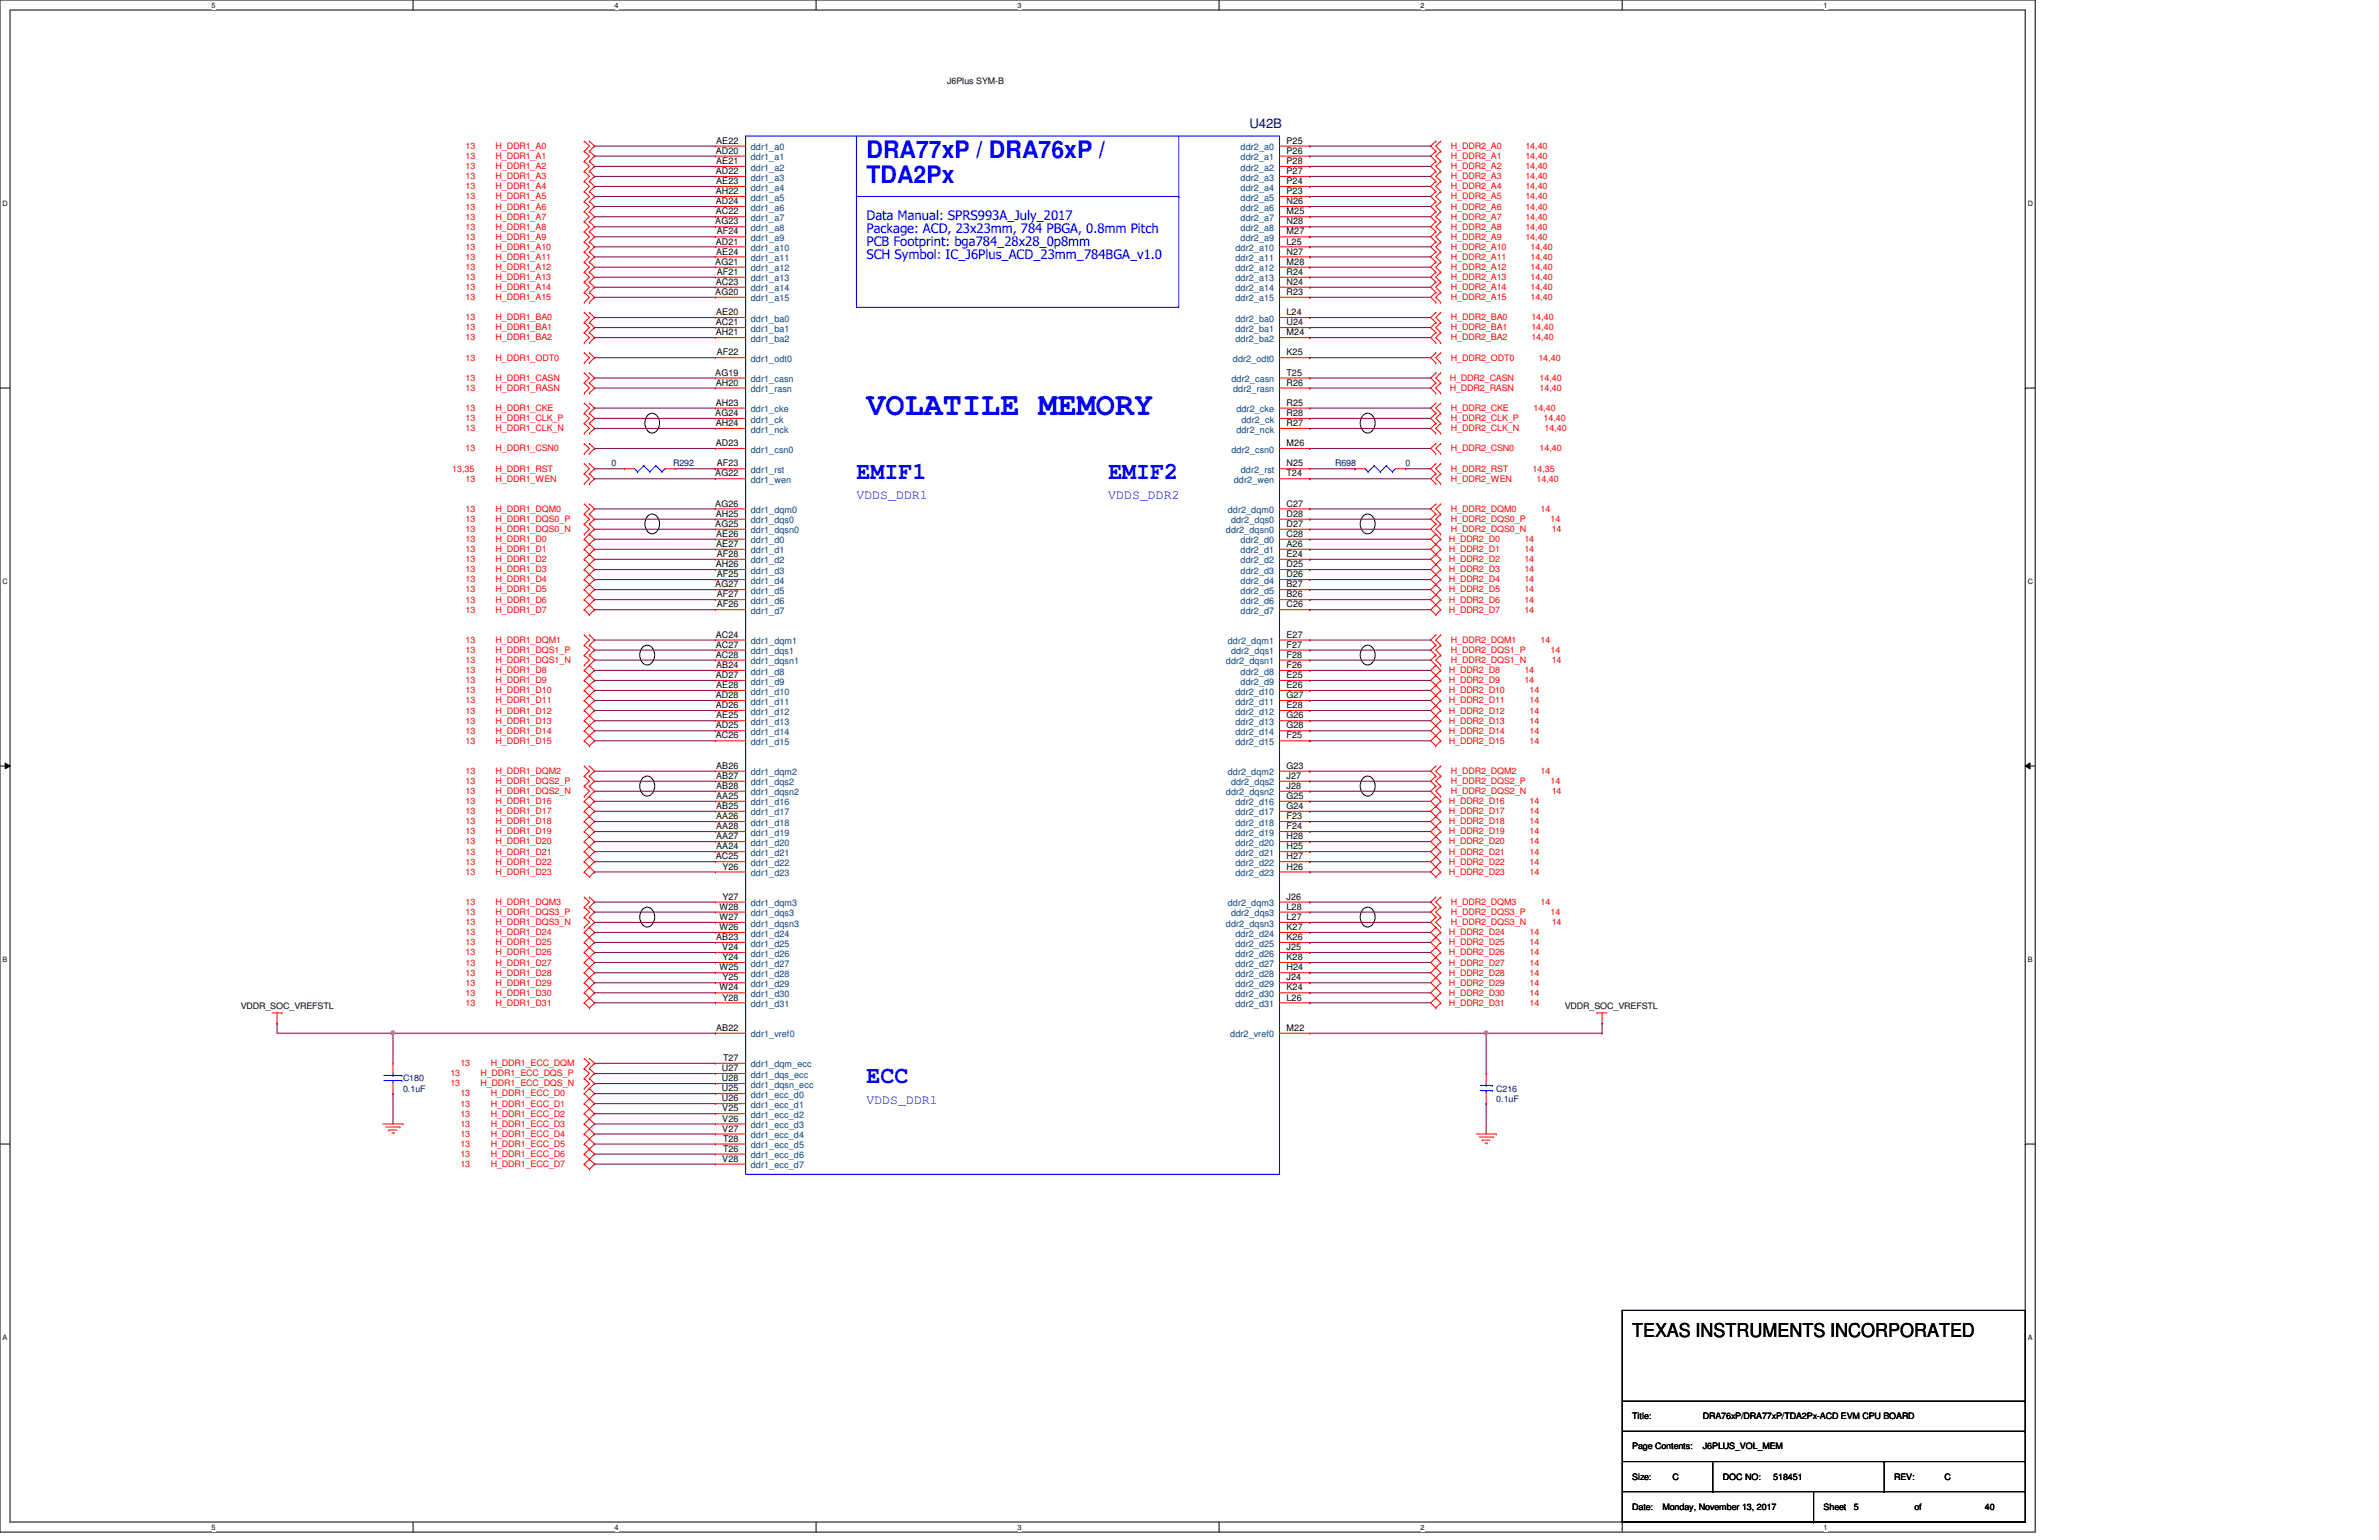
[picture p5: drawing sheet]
<svg xmlns="http://www.w3.org/2000/svg" width="432mm" height="279mm" viewBox="0 0 432 279" stroke-linecap="round" stroke-linejoin="round" font-family="sans-serif">
<defs><g id="words">
<text font-size="5.8" fill="#00f" x="157.3" y="75.4">VOLATILE MEMORY</text>
<g font-size="4.4" fill="#00f">
<text x="157.3" y="28.7">DRA77xP / DRA76xP /</text>
<text x="157.3" y="33.2">TDA2Px</text>
<text x="155.4" y="86.8">EMIF1</text>
<text x="201.2" y="86.8">EMIF2</text>
<text x="157.3" y="196.6">ECC</text>
</g>
<text font-size="3.5" x="296.2" y="242.7">TEXAS INSTRUMENTS INCORPORATED</text>
<text font-size="2.4" fill="#000080" x="226.8" y="23.2">U42B</text>
<g font-size="2.4" fill="#00f">
<text x="157.3" y="39.8">Data Manual: SPRS993A_July_2017</text>
<text x="157.3" y="42.2">Package: ACD, 23x23mm, 784 PBGA, 0.8mm Pitch</text>
<text x="157.3" y="44.6">PCB Footprint: bga784_28x28_0p8mm</text>
<text x="157.3" y="46.9">SCH Symbol: IC_J6Plus_ACD_23mm_784BGA_v1.0</text>
<text x="155.4" y="90.6">VDDS_DDR1</text>
<text x="201.2" y="90.6">VDDS_DDR2</text>
<text x="157.3" y="200.3">VDDS_DDR1</text>
</g>
<g font-size="1.7">
<text x="129.9" y="27.9">AD20</text>
<text x="130" y="26.1">AE22</text>
<text x="130" y="29.8">AE21</text>
<text x="233.5" y="26.1">P25</text>
<text x="233.5" y="27.9">P26</text>
<text x="233.5" y="29.8">P28</text>
<text x="129.9" y="31.6">AD22</text>
<text x="129.9" y="35.2">AH22</text>
<text x="130" y="33.4">AE23</text>
<text x="233.5" y="31.6">P27</text>
<text x="233.5" y="33.4">P24</text>
<text x="233.5" y="35.2">P23</text>
<text x="129.8" y="40.7">AG23</text>
<text x="129.9" y="37">AD24</text>
<text x="129.9" y="38.9">AC22</text>
<text x="233.5" y="37">N26</text>
<text x="233.5" y="38.9">M25</text>
<text x="233.5" y="40.7">N28</text>
<text x="129.9" y="44.4">AD21</text>
<text x="130" y="46.2">AE24</text>
<text x="130.1" y="42.5">AF24</text>
<text x="233.5" y="42.5">M27</text>
<text x="233.5" y="44.4">L25</text>
<text x="233.5" y="46.2">N27</text>
<text x="129.8" y="48">AG21</text>
<text x="129.8" y="53.5">AG20</text>
<text x="129.9" y="51.7">AC23</text>
<text x="130.1" y="49.9">AF21</text>
<text x="233.5" y="48">M28</text>
<text x="233.5" y="49.9">R24</text>
<text x="233.5" y="51.7">N24</text>
<text x="233.5" y="53.5">R23</text>
<text x="129.9" y="59">AC21</text>
<text x="130" y="57.2">AE20</text>
<text x="233.5" y="57.2">L24</text>
<text x="233.5" y="59">U24</text>
<text x="129.9" y="60.8">AH21</text>
<text x="130.1" y="64.5">AF22</text>
<text x="233.5" y="60.8">M24</text>
<text x="233.5" y="64.5">K25</text>
<text x="129.8" y="68.2">AG19</text>
<text x="129.9" y="70">AH20</text>
<text x="233.5" y="68.2">T25</text>
<text x="233.5" y="70">R26</text>
<text x="129.8" y="75.5">AG24</text>
<text x="129.9" y="73.6">AH23</text>
<text x="129.9" y="77.3">AH24</text>
<text x="233.5" y="73.6">R25</text>
<text x="233.5" y="75.5">R28</text>
<text x="233.5" y="77.3">R27</text>
<text x="129.9" y="80.9">AD23</text>
<text x="233.5" y="80.9">M26</text>
<text x="129.8" y="86.4">AG22</text>
<text x="130.1" y="84.6">AF23</text>
<text x="233.5" y="84.6">N25</text>
<text x="233.5" y="86.4">T24</text>
<text x="129.8" y="91.9">AG26</text>
<text x="129.8" y="95.6">AG25</text>
<text x="129.9" y="93.8">AH25</text>
<text x="233.5" y="91.9">C27</text>
<text x="233.5" y="93.8">D28</text>
<text x="233.5" y="95.6">D27</text>
<text x="130" y="97.4">AE26</text>
<text x="130" y="99.2">AE27</text>
<text x="130.1" y="101">AF28</text>
<text x="233.5" y="97.4">C28</text>
<text x="233.5" y="99.2">A26</text>
<text x="233.5" y="101">E24</text>
<text x="129.8" y="106.6">AG27</text>
<text x="129.9" y="102.9">AH26</text>
<text x="130.1" y="104.7">AF25</text>
<text x="233.5" y="102.9">D25</text>
<text x="233.5" y="104.7">D26</text>
<text x="233.5" y="106.6">B27</text>
<text x="130.1" y="108.4">AF27</text>
<text x="130.1" y="110.2">AF26</text>
<text x="233.5" y="108.4">B26</text>
<text x="233.5" y="110.2">C26</text>
<text x="129.9" y="115.7">AC24</text>
<text x="129.9" y="117.5">AC27</text>
<text x="129.9" y="119.3">AC28</text>
<text x="233.5" y="115.7">E27</text>
<text x="233.5" y="117.5">F27</text>
<text x="233.5" y="119.3">F28</text>
<text x="129.9" y="123">AD27</text>
<text x="130" y="121.2">AB24</text>
<text x="130" y="124.8">AE28</text>
<text x="233.5" y="121.2">F26</text>
<text x="233.5" y="123">E25</text>
<text x="233.5" y="124.8">E26</text>
<text x="129.9" y="126.7">AD28</text>
<text x="129.9" y="128.5">AD26</text>
<text x="130" y="130.3">AE25</text>
<text x="233.5" y="126.7">G27</text>
<text x="233.5" y="128.5">E28</text>
<text x="233.5" y="130.3">G26</text>
<text x="129.9" y="132.2">AD25</text>
<text x="129.9" y="134">AC26</text>
<text x="233.5" y="132.2">G28</text>
<text x="233.5" y="134">F25</text>
<text x="130" y="139.5">AB26</text>
<text x="130" y="141.3">AB27</text>
<text x="130" y="143.1">AB28</text>
<text x="233.5" y="139.5">G23</text>
<text x="233.5" y="141.3">J27</text>
<text x="233.5" y="143.1">J28</text>
<text x="130" y="144.9">AA25</text>
<text x="130" y="146.8">AB25</text>
<text x="130" y="148.6">AA26</text>
<text x="233.5" y="144.9">G25</text>
<text x="233.5" y="146.8">G24</text>
<text x="233.5" y="148.6">F23</text>
<text x="129.9" y="155.9">AC25</text>
<text x="130" y="150.5">AA28</text>
<text x="130" y="152.3">AA27</text>
<text x="130" y="154.1">AA24</text>
<text x="233.5" y="150.5">F24</text>
<text x="233.5" y="152.3">H28</text>
<text x="233.5" y="154.1">H25</text>
<text x="233.5" y="155.9">H27</text>
<text x="131.1" y="157.8">Y26</text>
<text x="233.5" y="157.8">H26</text>
<text x="130.6" y="165.1">W28</text>
<text x="130.6" y="166.9">W27</text>
<text x="131.1" y="163.2">Y27</text>
<text x="233.5" y="163.2">J26</text>
<text x="233.5" y="165.1">L28</text>
<text x="233.5" y="166.9">L27</text>
<text x="130" y="170.6">AB23</text>
<text x="130.6" y="168.7">W26</text>
<text x="131.1" y="172.4">V24</text>
<text x="233.5" y="168.7">K27</text>
<text x="233.5" y="170.6">K26</text>
<text x="233.5" y="172.4">J25</text>
<text x="130.6" y="176.1">W25</text>
<text x="130.6" y="179.7">W24</text>
<text x="131.1" y="174.2">Y24</text>
<text x="131.1" y="177.9">Y25</text>
<text x="233.5" y="174.2">K28</text>
<text x="233.5" y="176.1">H24</text>
<text x="233.5" y="177.9">J24</text>
<text x="233.5" y="179.7">K24</text>
<text x="131.1" y="181.5">Y28</text>
<text x="233.5" y="181.5">L26</text>
<text x="130" y="187">AB22</text>
<text x="233.5" y="187">M22</text>
<text x="131" y="194.4">U27</text>
<text x="131" y="196.2">U28</text>
<text x="131" y="198">U25</text>
<text x="131.2" y="192.5">T27</text>
<text x="131" y="199.8">U26</text>
<text x="131.1" y="201.6">V25</text>
<text x="131.1" y="203.5">V26</text>
<text x="131.1" y="205.3">V27</text>
<text x="131.2" y="207.1">T28</text>
<text x="131.2" y="209">T26</text>
<text x="131.1" y="210.8">V28</text>
</g>
<g font-size="1.7" fill="#004080">
<text x="136.3" y="27.3">ddr1_a0</text>
<text x="136.3" y="29.1">ddr1_a1</text>
<text x="225.2" y="27.3">ddr2_a0</text>
<text x="225.2" y="29.1">ddr2_a1</text>
<text x="136.3" y="30.9">ddr1_a2</text>
<text x="136.3" y="32.8">ddr1_a3</text>
<text x="136.3" y="34.6">ddr1_a4</text>
<text x="225.2" y="30.9">ddr2_a2</text>
<text x="225.2" y="32.8">ddr2_a3</text>
<text x="225.2" y="34.6">ddr2_a4</text>
<text x="136.3" y="36.4">ddr1_a5</text>
<text x="136.3" y="38.2">ddr1_a6</text>
<text x="136.3" y="40.1">ddr1_a7</text>
<text x="136.3" y="41.9">ddr1_a8</text>
<text x="225.2" y="36.4">ddr2_a5</text>
<text x="225.2" y="38.2">ddr2_a6</text>
<text x="225.2" y="40.1">ddr2_a7</text>
<text x="225.2" y="41.9">ddr2_a8</text>
<text x="136.3" y="43.7">ddr1_a9</text>
<text x="136.3" y="45.6">ddr1_a10</text>
<text x="136.3" y="47.4">ddr1_a11</text>
<text x="224.2" y="45.6">ddr2_a10</text>
<text x="224.2" y="47.4">ddr2_a11</text>
<text x="225.2" y="43.7">ddr2_a9</text>
<text x="136.3" y="52.9">ddr1_a14</text>
<text x="136.3" y="49.2">ddr1_a12</text>
<text x="136.3" y="51.1">ddr1_a13</text>
<text x="224.2" y="49.2">ddr2_a12</text>
<text x="224.2" y="51.1">ddr2_a13</text>
<text x="224.2" y="52.9">ddr2_a14</text>
<text x="136.3" y="54.7">ddr1_a15</text>
<text x="136.3" y="58.4">ddr1_ba0</text>
<text x="224.2" y="54.7">ddr2_a15</text>
<text x="224.2" y="58.4">ddr2_ba0</text>
<text x="136.3" y="60.2">ddr1_ba1</text>
<text x="136.3" y="62">ddr1_ba2</text>
<text x="136.3" y="65.7">ddr1_odt0</text>
<text x="223.8" y="65.7">ddr2_odt0</text>
<text x="224.2" y="60.2">ddr2_ba1</text>
<text x="224.2" y="62">ddr2_ba2</text>
<text x="136.3" y="71.2">ddr1_rasn</text>
<text x="136.3" y="69.3">ddr1_casn</text>
<text x="223.5" y="69.3">ddr2_casn</text>
<text x="223.8" y="71.2">ddr2_rasn</text>
<text x="136.3" y="76.7">ddr1_ck</text>
<text x="136.3" y="74.8">ddr1_cke</text>
<text x="224.4" y="74.8">ddr2_cke</text>
<text x="225.3" y="76.7">ddr2_ck</text>
<text x="136.3" y="82.1">ddr1_csn0</text>
<text x="136.3" y="78.5">ddr1_nck</text>
<text x="223.5" y="82.1">ddr2_csn0</text>
<text x="224.4" y="78.5">ddr2_nck</text>
<text x="136.3" y="87.6">ddr1_wen</text>
<text x="136.3" y="85.8">ddr1_rst</text>
<text x="223.9" y="87.6">ddr2_wen</text>
<text x="225.2" y="85.8">ddr2_rst</text>
<text x="136.3" y="93.1">ddr1_dqm0</text>
<text x="136.3" y="95">ddr1_dqs0</text>
<text x="222.8" y="93.1">ddr2_dqm0</text>
<text x="223.4" y="95">ddr2_dqs0</text>
<text x="136.3" y="96.8">ddr1_dqsn0</text>
<text x="136.3" y="98.6">ddr1_d0</text>
<text x="136.3" y="100.4">ddr1_d1</text>
<text x="222.5" y="96.8">ddr2_dqsn0</text>
<text x="225.2" y="98.6">ddr2_d0</text>
<text x="225.2" y="100.4">ddr2_d1</text>
<text x="136.3" y="102.2">ddr1_d2</text>
<text x="136.3" y="104.1">ddr1_d3</text>
<text x="136.3" y="105.9">ddr1_d4</text>
<text x="136.3" y="107.7">ddr1_d5</text>
<text x="225.2" y="102.2">ddr2_d2</text>
<text x="225.2" y="104.1">ddr2_d3</text>
<text x="225.2" y="105.9">ddr2_d4</text>
<text x="225.2" y="107.7">ddr2_d5</text>
<text x="136.3" y="109.6">ddr1_d6</text>
<text x="136.3" y="111.4">ddr1_d7</text>
<text x="225.2" y="109.6">ddr2_d6</text>
<text x="225.2" y="111.4">ddr2_d7</text>
<text x="136.3" y="116.9">ddr1_dqm1</text>
<text x="136.3" y="118.7">ddr1_dqs1</text>
<text x="222.8" y="116.9">ddr2_dqm1</text>
<text x="223.4" y="118.7">ddr2_dqs1</text>
<text x="136.3" y="120.5">ddr1_dqsn1</text>
<text x="136.3" y="122.4">ddr1_d8</text>
<text x="136.3" y="124.2">ddr1_d9</text>
<text x="222.5" y="120.5">ddr2_dqsn1</text>
<text x="225.2" y="122.4">ddr2_d8</text>
<text x="225.2" y="124.2">ddr2_d9</text>
<text x="136.3" y="126">ddr1_d10</text>
<text x="136.3" y="127.8">ddr1_d11</text>
<text x="136.3" y="129.7">ddr1_d12</text>
<text x="136.3" y="131.5">ddr1_d13</text>
<text x="224.2" y="126">ddr2_d10</text>
<text x="224.2" y="127.8">ddr2_d11</text>
<text x="224.2" y="129.7">ddr2_d12</text>
<text x="224.2" y="131.5">ddr2_d13</text>
<text x="136.3" y="133.3">ddr1_d14</text>
<text x="136.3" y="135.2">ddr1_d15</text>
<text x="224.2" y="133.3">ddr2_d14</text>
<text x="224.2" y="135.2">ddr2_d15</text>
<text x="136.3" y="140.7">ddr1_dqm2</text>
<text x="136.3" y="142.5">ddr1_dqs2</text>
<text x="222.8" y="140.7">ddr2_dqm2</text>
<text x="223.4" y="142.5">ddr2_dqs2</text>
<text x="136.3" y="144.3">ddr1_dqsn2</text>
<text x="136.3" y="146.1">ddr1_d16</text>
<text x="136.3" y="148">ddr1_d17</text>
<text x="136.3" y="149.8">ddr1_d18</text>
<text x="222.5" y="144.3">ddr2_dqsn2</text>
<text x="224.2" y="146.1">ddr2_d16</text>
<text x="224.2" y="148">ddr2_d17</text>
<text x="224.2" y="149.8">ddr2_d18</text>
<text x="136.3" y="151.6">ddr1_d19</text>
<text x="136.3" y="153.5">ddr1_d20</text>
<text x="136.3" y="155.3">ddr1_d21</text>
<text x="224.2" y="151.6">ddr2_d19</text>
<text x="224.2" y="153.5">ddr2_d20</text>
<text x="224.2" y="155.3">ddr2_d21</text>
<text x="136.3" y="157.1">ddr1_d22</text>
<text x="136.3" y="159">ddr1_d23</text>
<text x="224.2" y="157.1">ddr2_d22</text>
<text x="224.2" y="159">ddr2_d23</text>
<text x="136.3" y="164.4">ddr1_dqm3</text>
<text x="136.3" y="166.2">ddr1_dqs3</text>
<text x="222.8" y="164.4">ddr2_dqm3</text>
<text x="223.4" y="166.2">ddr2_dqs3</text>
<text x="136.3" y="168.1">ddr1_dqsn3</text>
<text x="136.3" y="169.9">ddr1_d24</text>
<text x="136.3" y="171.7">ddr1_d25</text>
<text x="136.3" y="173.6">ddr1_d26</text>
<text x="222.5" y="168.1">ddr2_dqsn3</text>
<text x="224.2" y="169.9">ddr2_d24</text>
<text x="224.2" y="171.7">ddr2_d25</text>
<text x="224.2" y="173.6">ddr2_d26</text>
<text x="136.3" y="175.4">ddr1_d27</text>
<text x="136.3" y="177.2">ddr1_d28</text>
<text x="136.3" y="179.1">ddr1_d29</text>
<text x="224.2" y="175.4">ddr2_d27</text>
<text x="224.2" y="177.2">ddr2_d28</text>
<text x="224.2" y="179.1">ddr2_d29</text>
<text x="136.3" y="180.9">ddr1_d30</text>
<text x="136.3" y="182.7">ddr1_d31</text>
<text x="224.2" y="180.9">ddr2_d30</text>
<text x="224.2" y="182.7">ddr2_d31</text>
<text x="136.3" y="188.2">ddr1_vref0</text>
<text x="223.3" y="188.2">ddr2_vref0</text>
<text x="136.3" y="193.7">ddr1_dqm_ecc</text>
<text x="136.3" y="195.5">ddr1_dqs_ecc</text>
<text x="136.3" y="197.4">ddr1_dqsn_ecc</text>
<text x="136.3" y="199.2">ddr1_ecc_d0</text>
<text x="136.3" y="201">ddr1_ecc_d1</text>
<text x="136.3" y="202.8">ddr1_ecc_d2</text>
<text x="136.3" y="204.7">ddr1_ecc_d3</text>
<text x="136.3" y="206.5">ddr1_ecc_d4</text>
<text x="136.3" y="208.3">ddr1_ecc_d5</text>
<text x="136.3" y="210.1">ddr1_ecc_d6</text>
<text x="136.3" y="212">ddr1_ecc_d7</text>
</g>
<g font-size="1.6">
<text x="171.9" y="15.2">J6Plus SYM-B</text>
<text x="43.7" y="183">VDDR_SOC_VREFSTL</text>
<text x="284" y="183">VDDR_SOC_VREFSTL</text>
<text x="296.2" y="257.5">Title:</text>
<text x="309.1" y="257.5">DRA76xP/DRA77xP/TDA2Px-ACD EVM CPU BOARD</text>
<text x="296.2" y="262.9">Page Contents:</text>
<text x="309.1" y="262.9">J6PLUS_VOL_MEM</text>
<text x="296.2" y="268.4">Size:</text>
<text x="303.6" y="268.4">C</text>
<text x="312.7" y="268.4">DOC NO:</text>
<text x="321.9" y="268.4">518451</text>
<text x="343.8" y="268.4">REV:</text>
<text x="352.9" y="268.4">C</text>
<text x="296.2" y="273.9">Date:</text>
<text x="301.8" y="273.9">Monday, November 13, 2017</text>
<text x="331" y="273.9">Sheet</text>
<text x="336.5" y="273.9">5</text>
<text x="347.5" y="273.9">of</text>
<text x="360.3" y="273.9">40</text>
</g>
<g font-size="1.6" fill="#f00">
<text x="84.5" y="27.1">13</text>
<text x="84.5" y="28.9">13</text>
<text x="90" y="27.1">H_DDR1_A0</text>
<text x="90" y="28.9">H_DDR1_A1</text>
<text x="263.4" y="27.1">H_DDR2_A0</text>
<text x="263.4" y="28.9">H_DDR2_A1</text>
<text x="276.9" y="27.1">14,40</text>
<text x="276.9" y="28.9">14,40</text>
<text x="84.5" y="30.7">13</text>
<text x="84.5" y="32.5">13</text>
<text x="84.5" y="34.3">13</text>
<text x="90" y="30.7">H_DDR1_A2</text>
<text x="90" y="32.5">H_DDR1_A3</text>
<text x="90" y="34.3">H_DDR1_A4</text>
<text x="263.4" y="30.7">H_DDR2_A2</text>
<text x="263.4" y="32.5">H_DDR2_A3</text>
<text x="263.4" y="34.3">H_DDR2_A4</text>
<text x="276.9" y="30.7">14,40</text>
<text x="276.9" y="32.5">14,40</text>
<text x="276.9" y="34.3">14,40</text>
<text x="84.5" y="36.2">13</text>
<text x="84.5" y="38">13</text>
<text x="84.5" y="39.8">13</text>
<text x="84.5" y="41.7">13</text>
<text x="90" y="36.2">H_DDR1_A5</text>
<text x="90" y="38">H_DDR1_A6</text>
<text x="90" y="39.8">H_DDR1_A7</text>
<text x="90" y="41.7">H_DDR1_A8</text>
<text x="263.4" y="36.2">H_DDR2_A5</text>
<text x="263.4" y="38">H_DDR2_A6</text>
<text x="263.4" y="39.8">H_DDR2_A7</text>
<text x="263.4" y="41.7">H_DDR2_A8</text>
<text x="276.9" y="36.2">14,40</text>
<text x="276.9" y="38">14,40</text>
<text x="276.9" y="39.8">14,40</text>
<text x="276.9" y="41.7">14,40</text>
<text x="84.5" y="43.5">13</text>
<text x="84.5" y="45.3">13</text>
<text x="84.5" y="47.2">13</text>
<text x="90" y="43.5">H_DDR1_A9</text>
<text x="90" y="45.3">H_DDR1_A10</text>
<text x="90" y="47.2">H_DDR1_A11</text>
<text x="263.4" y="43.5">H_DDR2_A9</text>
<text x="263.4" y="45.3">H_DDR2_A10</text>
<text x="263.4" y="47.2">H_DDR2_A11</text>
<text x="276.9" y="43.5">14,40</text>
<text x="277.8" y="45.3">14,40</text>
<text x="277.8" y="47.2">14,40</text>
<text x="84.5" y="49">13</text>
<text x="84.5" y="50.8">13</text>
<text x="84.5" y="52.6">13</text>
<text x="90" y="49">H_DDR1_A12</text>
<text x="90" y="50.8">H_DDR1_A13</text>
<text x="90" y="52.6">H_DDR1_A14</text>
<text x="263.4" y="49">H_DDR2_A12</text>
<text x="263.4" y="50.8">H_DDR2_A13</text>
<text x="263.4" y="52.6">H_DDR2_A14</text>
<text x="277.8" y="49">14,40</text>
<text x="277.8" y="50.8">14,40</text>
<text x="277.8" y="52.6">14,40</text>
<text x="84.5" y="54.5">13</text>
<text x="84.5" y="58.1">13</text>
<text x="84.5" y="59.9">13</text>
<text x="90" y="54.5">H_DDR1_A15</text>
<text x="90" y="58.1">H_DDR1_BA0</text>
<text x="90" y="59.9">H_DDR1_BA1</text>
<text x="263.4" y="54.5">H_DDR2_A15</text>
<text x="263.4" y="58.1">H_DDR2_BA0</text>
<text x="263.4" y="59.9">H_DDR2_BA1</text>
<text x="277.8" y="54.5">14,40</text>
<text x="278" y="58.1">14,40</text>
<text x="278" y="59.9">14,40</text>
<text x="84.5" y="61.8">13</text>
<text x="84.5" y="65.4">13</text>
<text x="90" y="61.8">H_DDR1_BA2</text>
<text x="90" y="65.4">H_DDR1_ODT0</text>
<text x="263.4" y="61.8">H_DDR2_BA2</text>
<text x="263.4" y="65.4">H_DDR2_ODT0</text>
<text x="278" y="61.8">14,40</text>
<text x="279.2" y="65.4">14,40</text>
<text x="84.5" y="69.1">13</text>
<text x="84.5" y="70.9">13</text>
<text x="90" y="69.1">H_DDR1_CASN</text>
<text x="90" y="70.9">H_DDR1_RASN</text>
<text x="263.1" y="69.1">H_DDR2_CASN</text>
<text x="263.1" y="70.9">H_DDR2_RASN</text>
<text x="279.4" y="69.1">14,40</text>
<text x="279.4" y="70.9">14,40</text>
<text x="84.5" y="74.6">13</text>
<text x="84.5" y="76.4">13</text>
<text x="90" y="74.6">H_DDR1_CKE</text>
<text x="90" y="76.4">H_DDR1_CLK_P</text>
<text x="263.4" y="74.6">H_DDR2_CKE</text>
<text x="263.4" y="76.4">H_DDR2_CLK_P</text>
<text x="278.3" y="74.6">14,40</text>
<text x="280.2" y="76.4">14,40</text>
<text x="84.5" y="78.2">13</text>
<text x="84.5" y="81.9">13</text>
<text x="90" y="78.2">H_DDR1_CLK_N</text>
<text x="90" y="81.9">H_DDR1_CSN0</text>
<text x="263.4" y="78.2">H_DDR2_CLK_N</text>
<text x="263.4" y="81.9">H_DDR2_CSN0</text>
<text x="279.4" y="81.9">14,40</text>
<text x="280.3" y="78.2">14,40</text>
<text x="82.1" y="85.6">13,35</text>
<text x="84.5" y="87.4">13</text>
<text x="90" y="85.6">H_DDR1_RST</text>
<text x="90" y="87.4">H_DDR1_WEN</text>
<text x="263.4" y="85.6">H_DDR2_RST</text>
<text x="263.4" y="87.4">H_DDR2_WEN</text>
<text x="278.2" y="85.6">14,35</text>
<text x="278.9" y="87.4">14,40</text>
<text x="84.5" y="92.9">13</text>
<text x="84.5" y="94.7">13</text>
<text x="90" y="92.9">H_DDR1_DQM0</text>
<text x="90" y="94.7">H_DDR1_DQS0_P</text>
<text x="263.4" y="92.9">H_DDR2_DQM0</text>
<text x="263.4" y="94.7">H_DDR2_DQS0_P</text>
<text x="279.6" y="92.9">14</text>
<text x="281.4" y="94.7">14</text>
<text x="84.5" y="96.5">13</text>
<text x="84.5" y="98.3">13</text>
<text x="84.5" y="100.2">13</text>
<text x="90" y="96.5">H_DDR1_DQS0_N</text>
<text x="90" y="98.3">H_DDR1_D0</text>
<text x="90" y="100.2">H_DDR1_D1</text>
<text x="263" y="98.3">H_DDR2_D0</text>
<text x="263" y="100.2">H_DDR2_D1</text>
<text x="263.4" y="96.5">H_DDR2_DQS0_N</text>
<text x="276.7" y="98.3">14</text>
<text x="276.7" y="100.2">14</text>
<text x="281.6" y="96.5">14</text>
<text x="84.5" y="102">13</text>
<text x="84.5" y="103.8">13</text>
<text x="84.5" y="105.7">13</text>
<text x="84.5" y="107.5">13</text>
<text x="90" y="102">H_DDR1_D2</text>
<text x="90" y="103.8">H_DDR1_D3</text>
<text x="90" y="105.7">H_DDR1_D4</text>
<text x="90" y="107.5">H_DDR1_D5</text>
<text x="263" y="102">H_DDR2_D2</text>
<text x="263" y="103.8">H_DDR2_D3</text>
<text x="263" y="105.7">H_DDR2_D4</text>
<text x="263" y="107.5">H_DDR2_D5</text>
<text x="276.7" y="102">14</text>
<text x="276.7" y="103.8">14</text>
<text x="276.7" y="105.7">14</text>
<text x="276.7" y="107.5">14</text>
<text x="84.5" y="109.3">13</text>
<text x="84.5" y="111.2">13</text>
<text x="90" y="109.3">H_DDR1_D6</text>
<text x="90" y="111.2">H_DDR1_D7</text>
<text x="263" y="109.3">H_DDR2_D6</text>
<text x="263" y="111.2">H_DDR2_D7</text>
<text x="276.7" y="109.3">14</text>
<text x="276.7" y="111.2">14</text>
<text x="84.5" y="116.6">13</text>
<text x="84.5" y="118.5">13</text>
<text x="90" y="116.6">H_DDR1_DQM1</text>
<text x="90" y="118.5">H_DDR1_DQS1_P</text>
<text x="263.4" y="116.6">H_DDR2_DQM1</text>
<text x="263.4" y="118.5">H_DDR2_DQS1_P</text>
<text x="279.6" y="116.6">14</text>
<text x="281.4" y="118.5">14</text>
<text x="84.5" y="120.3">13</text>
<text x="84.5" y="122.1">13</text>
<text x="84.5" y="124">13</text>
<text x="84.5" y="125.8">13</text>
<text x="90" y="120.3">H_DDR1_DQS1_N</text>
<text x="90" y="122.1">H_DDR1_D8</text>
<text x="90" y="124">H_DDR1_D9</text>
<text x="90" y="125.8">H_DDR1_D10</text>
<text x="263" y="122.1">H_DDR2_D8</text>
<text x="263" y="124">H_DDR2_D9</text>
<text x="263" y="125.8">H_DDR2_D10</text>
<text x="263.4" y="120.3">H_DDR2_DQS1_N</text>
<text x="276.7" y="122.1">14</text>
<text x="276.7" y="124">14</text>
<text x="277.6" y="125.8">14</text>
<text x="281.6" y="120.3">14</text>
<text x="84.5" y="127.6">13</text>
<text x="84.5" y="129.5">13</text>
<text x="84.5" y="131.3">13</text>
<text x="90" y="127.6">H_DDR1_D11</text>
<text x="90" y="129.5">H_DDR1_D12</text>
<text x="90" y="131.3">H_DDR1_D13</text>
<text x="263" y="127.6">H_DDR2_D11</text>
<text x="263" y="129.5">H_DDR2_D12</text>
<text x="263" y="131.3">H_DDR2_D13</text>
<text x="277.6" y="127.6">14</text>
<text x="277.6" y="129.5">14</text>
<text x="277.6" y="131.3">14</text>
<text x="84.5" y="133.1">13</text>
<text x="84.5" y="134.9">13</text>
<text x="90" y="133.1">H_DDR1_D14</text>
<text x="90" y="134.9">H_DDR1_D15</text>
<text x="263" y="133.1">H_DDR2_D14</text>
<text x="263" y="134.9">H_DDR2_D15</text>
<text x="277.6" y="133.1">14</text>
<text x="277.6" y="134.9">14</text>
<text x="84.5" y="140.4">13</text>
<text x="84.5" y="142.2">13</text>
<text x="90" y="140.4">H_DDR1_DQM2</text>
<text x="90" y="142.2">H_DDR1_DQS2_P</text>
<text x="263.4" y="140.4">H_DDR2_DQM2</text>
<text x="263.4" y="142.2">H_DDR2_DQS2_P</text>
<text x="279.6" y="140.4">14</text>
<text x="281.4" y="142.2">14</text>
<text x="84.5" y="144.1">13</text>
<text x="84.5" y="145.9">13</text>
<text x="84.5" y="147.7">13</text>
<text x="84.5" y="149.6">13</text>
<text x="90" y="144.1">H_DDR1_DQS2_N</text>
<text x="90" y="145.9">H_DDR1_D16</text>
<text x="90" y="147.7">H_DDR1_D17</text>
<text x="90" y="149.6">H_DDR1_D18</text>
<text x="263" y="145.9">H_DDR2_D16</text>
<text x="263" y="147.7">H_DDR2_D17</text>
<text x="263" y="149.6">H_DDR2_D18</text>
<text x="263.4" y="144.1">H_DDR2_DQS2_N</text>
<text x="277.6" y="145.9">14</text>
<text x="277.6" y="147.7">14</text>
<text x="277.6" y="149.6">14</text>
<text x="281.6" y="144.1">14</text>
<text x="84.5" y="151.4">13</text>
<text x="84.5" y="153.2">13</text>
<text x="84.5" y="155.1">13</text>
<text x="90" y="151.4">H_DDR1_D19</text>
<text x="90" y="153.2">H_DDR1_D20</text>
<text x="90" y="155.1">H_DDR1_D21</text>
<text x="263" y="151.4">H_DDR2_D19</text>
<text x="263" y="153.2">H_DDR2_D20</text>
<text x="263" y="155.1">H_DDR2_D21</text>
<text x="277.6" y="151.4">14</text>
<text x="277.6" y="153.2">14</text>
<text x="277.6" y="155.1">14</text>
<text x="84.5" y="156.9">13</text>
<text x="84.5" y="158.7">13</text>
<text x="90" y="156.9">H_DDR1_D22</text>
<text x="90" y="158.7">H_DDR1_D23</text>
<text x="263" y="156.9">H_DDR2_D22</text>
<text x="263" y="158.7">H_DDR2_D23</text>
<text x="277.6" y="156.9">14</text>
<text x="277.6" y="158.7">14</text>
<text x="84.5" y="164.2">13</text>
<text x="84.5" y="166">13</text>
<text x="84.5" y="167.9">13</text>
<text x="90" y="164.2">H_DDR1_DQM3</text>
<text x="90" y="166">H_DDR1_DQS3_P</text>
<text x="90" y="167.9">H_DDR1_DQS3_N</text>
<text x="263.4" y="164.2">H_DDR2_DQM3</text>
<text x="263.4" y="166">H_DDR2_DQS3_P</text>
<text x="263.4" y="167.9">H_DDR2_DQS3_N</text>
<text x="279.6" y="164.2">14</text>
<text x="281.4" y="166">14</text>
<text x="281.6" y="167.9">14</text>
<text x="84.5" y="169.7">13</text>
<text x="84.5" y="171.5">13</text>
<text x="84.5" y="173.4">13</text>
<text x="90" y="169.7">H_DDR1_D24</text>
<text x="90" y="171.5">H_DDR1_D25</text>
<text x="90" y="173.4">H_DDR1_D26</text>
<text x="263" y="169.7">H_DDR2_D24</text>
<text x="263" y="171.5">H_DDR2_D25</text>
<text x="263" y="173.4">H_DDR2_D26</text>
<text x="277.6" y="169.7">14</text>
<text x="277.6" y="171.5">14</text>
<text x="277.6" y="173.4">14</text>
<text x="84.5" y="175.2">13</text>
<text x="84.5" y="177">13</text>
<text x="84.5" y="178.8">13</text>
<text x="90" y="175.2">H_DDR1_D27</text>
<text x="90" y="177">H_DDR1_D28</text>
<text x="90" y="178.8">H_DDR1_D29</text>
<text x="263" y="175.2">H_DDR2_D27</text>
<text x="263" y="177">H_DDR2_D28</text>
<text x="263" y="178.8">H_DDR2_D29</text>
<text x="277.6" y="175.2">14</text>
<text x="277.6" y="177">14</text>
<text x="277.6" y="178.8">14</text>
<text x="84.5" y="180.6">13</text>
<text x="84.5" y="182.5">13</text>
<text x="90" y="180.6">H_DDR1_D30</text>
<text x="90" y="182.5">H_DDR1_D31</text>
<text x="263" y="180.6">H_DDR2_D30</text>
<text x="263" y="182.5">H_DDR2_D31</text>
<text x="277.6" y="180.6">14</text>
<text x="277.6" y="182.5">14</text>
<text x="81.7" y="195.3">13</text>
<text x="81.7" y="197.1">13</text>
<text x="83.6" y="193.5">13</text>
<text x="87.2" y="195.3">H_DDR1_ECC_DQS_P</text>
<text x="87.2" y="197.1">H_DDR1_ECC_DQS_N</text>
<text x="89.1" y="193.5">H_DDR1_ECC_DQM</text>
<text x="83.6" y="198.9">13</text>
<text x="83.6" y="200.8">13</text>
<text x="83.6" y="202.6">13</text>
<text x="89.1" y="198.9">H_DDR1_ECC_D0</text>
<text x="89.1" y="200.8">H_DDR1_ECC_D1</text>
<text x="89.1" y="202.6">H_DDR1_ECC_D2</text>
<text x="83.6" y="204.4">13</text>
<text x="83.6" y="206.2">13</text>
<text x="83.6" y="208.1">13</text>
<text x="83.6" y="209.9">13</text>
<text x="89.1" y="204.4">H_DDR1_ECC_D3</text>
<text x="89.1" y="206.2">H_DDR1_ECC_D4</text>
<text x="89.1" y="208.1">H_DDR1_ECC_D5</text>
<text x="89.1" y="209.9">H_DDR1_ECC_D6</text>
<text x="83.6" y="211.8">13</text>
<text x="89.1" y="211.8">H_DDR1_ECC_D7</text>
</g>
<g font-size="1.6" fill="#000080">
<text x="111" y="84.6">0</text>
<text x="122.2" y="84.6">R292</text>
<text x="242.3" y="84.6">R698</text>
<text x="255.1" y="84.6">0</text>
<text x="73.2" y="196.2">C180</text>
<text x="73.2" y="198">0.1uF</text>
<text x="271.6" y="198">C216</text>
<text x="271.6" y="199.9">0.1uF</text>
</g>
<g font-size="1.3">
<text x="38.4" y="1.4">5</text>
<text x="111.5" y="1.4">4</text>
<text x="184.7" y="1.4">3</text>
<text x="257.9" y="1.4">2</text>
<text x="331" y="1.4">1</text>
<text x=".5" y="37.3">D</text>
<text x="368" y="37.3">D</text>
<text x=".5" y="105.9">C</text>
<text x="368" y="105.9">C</text>
<text x=".5" y="174.5">B</text>
<text x="368" y="174.5">B</text>
<text x=".5" y="243">A</text>
<text x="368" y="243">A</text>
<text x="38.4" y="277.5">5</text>
<text x="111.5" y="277.5">4</text>
<text x="184.7" y="277.5">3</text>
<text x="257.9" y="277.5">2</text>
<text x="331" y="277.5">1</text>
</g>
</g></defs>
<path d="M0 0h369.4v278h-369.4zM1.8 1.8h365.8v274.3h-365.8z" fill="none" stroke="#000" stroke-width=".18"/>
<g fill="#fff">
<path d="M38.4 .2h.7v1.5h-.7z"/>
<path d="M38.4 276.4h.7v1.4h-.7z"/>
</g>
<path d="M75 0v1.8M75 276.1v1.9" fill="none" stroke="#000" stroke-width=".18"/>
<g fill="#fff">
<path d="M111.5 .2h.8v1.5h-.8z"/>
<path d="M111.5 276.4h.8v1.4h-.8z"/>
</g>
<path d="M148.1 0v1.8M148.1 276.1v1.9" fill="none" stroke="#000" stroke-width=".18"/>
<g fill="#fff">
<path d="M184.7 .2h.7v1.5h-.7z"/>
<path d="M184.7 276.4h.7v1.4h-.7z"/>
</g>
<path d="M221.3 0v1.8M221.3 276.1v1.9" fill="none" stroke="#000" stroke-width=".18"/>
<g fill="#fff">
<path d="M257.9 .2h.7v1.5h-.7z"/>
<path d="M257.9 276.4h.7v1.4h-.7z"/>
</g>
<path d="M294.4 0v1.8M294.4 276.1v1.9" fill="none" stroke="#000" stroke-width=".18"/>
<g fill="#fff">
<path d="M331 .2h.7v1.5h-.7z"/>
<path d="M331 276.4h.7v1.4h-.7z"/>
<path d="M.5 36.1h.9v1.5h-.9z"/>
<path d="M368 36.1h1v1.5h-1z"/>
<path d="M.5 104.7h.9v1.5h-.9z"/>
<path d="M368 104.7h1v1.5h-1z"/>
</g>
<path d="M0 70.4h1.8M367.6 70.4h1.8" fill="none" stroke="#000" stroke-width=".18"/>
<g fill="#fff">
<path d="M.5 173.3h.8v1.5h-.8z"/>
<path d="M368 173.3h.9v1.5h-.9z"/>
</g>
<path d="M0 139h1.8M.9 138.4l.9 .6-.9 .5zM367.6 139l.9-.6v1.1zM367.6 139h1.8" fill="none" stroke="#000" stroke-width=".18"/>
<path d="M.9 138.4l.9 .6-.9 .5zM367.6 139l.9-.6v1.1z" fill="#000"/>
<g fill="#fff">
<path d="M.5 241.9h.8v1.4h-.8z"/>
<path d="M368 241.9h.9v1.4h-.9z"/>
</g>
<g fill="none" stroke="#000" stroke-width=".18">
<path d="M117.6 75.3a1.24 1.24 0 0 1 1.3-.2 1.24 1.24 0 0 1 .7 1.1 1.82 1.82 0 0 1-1.2 2.4 1.97 1.97 0 0 1-.8-3.3zM247.4 75.3a1.26 1.26 0 0 1 1.4-.2 1.26 1.26 0 0 1 .7 1.1 1.82 1.82 0 0 1-1.3 2.4 1.95 1.95 0 0 1-.8-3.3zM117.6 93.6a1.24 1.24 0 0 1 1.3-.2 1.24 1.24 0 0 1 .7 1.1 1.82 1.82 0 0 1-1.2 2.4 1.97 1.97 0 0 1-.8-3.3zM247.4 93.6a1.26 1.26 0 0 1 1.4-.2 1.26 1.26 0 0 1 .7 1.1 1.82 1.82 0 0 1-1.3 2.4 1.95 1.95 0 0 1-.8-3.3zM116.7 117.4a1.26 1.26 0 0 1 1.3-.2 1.26 1.26 0 0 1 .8 1.1 1.82 1.82 0 0 1-1.3 2.3 1.95 1.95 0 0 1-.8-3.2zM247.4 117.4a1.26 1.26 0 0 1 1.4-.2 1.26 1.26 0 0 1 .7 1.1 1.82 1.82 0 0 1-1.3 2.3 1.95 1.95 0 0 1-.8-3.2zM116.7 141.1a1.25 1.25 0 0 1 1.3-.2 1.25 1.25 0 0 1 .8 1.1 1.83 1.83 0 0 1-1.3 2.4 1.98 1.98 0 0 1-.8-3.3zM247.4 141.1a1.25 1.25 0 0 1 1.4-.2 1.25 1.25 0 0 1 .7 1.1 1.83 1.83 0 0 1-1.3 2.4 1.98 1.98 0 0 1-.8-3.3zM116.7 164.9a1.26 1.26 0 0 1 1.3-.2 1.26 1.26 0 0 1 .8 1.1 1.82 1.82 0 0 1-1.3 2.4 1.95 1.95 0 0 1-.8-3.3zM247.4 164.9a1.26 1.26 0 0 1 1.4-.2 1.26 1.26 0 0 1 .7 1.1 1.82 1.82 0 0 1-1.3 2.4 1.95 1.95 0 0 1-.8-3.3zM0 207.6h1.8M367.6 207.6h1.8"/>
<path d="M294.4 237.7h73.2v38.4h-73.2zM294.4 259.7h73.2M294.4 254.2h73.2M367.6 259.7h.1M367.6 254.2h.1M294.4 270.6h73.2M294.4 265.2h73.2M310.9 270.6h.1M310.9 265.2v5.4M329.2 276.1h.1M329.2 270.6v5.5M342 270.6h.1"/>
<path d="M342 265.2v5.4M367.6 270.6h.1M367.6 265.2h.1"/>
</g>
<g fill="none" stroke="#f00" stroke-width=".18">
<path d="M106 27.4h.1M106 25.6h.1M106 29.3h.1M106 31.1h.1M106 32.9h.1M106 34.8h.1M106 36.6h.1M106 38.4h.1M106 25.6l1 .9-1 .9M106 27.4l1 .9-1 1M106 29.3l1 .9-1 .9M106 31.1l1 .9-1 .9"/>
<path d="M106 32.9l1 .9-1 1M106 34.8l1 .8-1 1M106 36.6l1 .9-1 .9M106 38.4l1 .9-1 .9M107 25.6h.1M107 27.4h.1M107 29.3h.1M107 31.1h.1M107 32.9h.1M107 34.8h.1M107 36.6h.1M107 38.4h.1"/>
<path d="M107 25.6l.9 .9-.9 .9M107 27.4l.9 .9-.9 1M107 29.3l.9 .9-.9 .9M107 31.1l.9 .9-.9 .9M107 32.9l.9 .9-.9 1M107 34.8l.9 .8-.9 1M107 36.6l.9 .9-.9 .9M107 38.4l.9 .9-.9 .9M129.8 26.5h.1M129.8 30.2h.1M129.8 32h.1M129.8 33.8h.1"/>
<path d="M129.8 35.6h.1M129.8 37.5h.1M129.8 39.3h.1M129.8 28.3h.1M129.8 26.5h5.5M129.8 30.2h5.5M129.8 32h5.5M129.8 33.8h5.5M129.8 35.6h5.5M129.8 37.5h5.5M129.8 39.3h5.5M129.8 28.3h5.5"/>
<path d="M232.2 26.5h5.5M232.2 30.2h5.5M232.2 32h5.5M232.2 33.8h5.5M232.2 35.6h5.5M232.2 37.5h5.5M232.2 39.3h5.5M232.2 28.3h5.5M237.7 26.5h.1M237.7 28.3h.1M237.7 30.2h.1M237.7 32h.1"/>
<path d="M237.7 33.8h.1M237.7 35.6h.1M237.7 37.5h.1M237.7 39.3h.1M260.6 25.6h.1M260.6 27.4h.1M260.6 29.3h.1M260.6 31.1h.1M260.6 32.9h.1M260.6 34.8h.1M260.6 36.6h.1M260.6 38.4h.1"/>
<path d="M260.6 25.6l-.9 .9 .9 .9M260.6 27.4l-.9 .9 .9 1M260.6 29.3l-.9 .9 .9 .9M260.6 31.1l-.9 .9 .9 .9M260.6 32.9l-.9 .9 .9 1M260.6 34.8l-.9 .8 .9 1M260.6 36.6l-.9 .9 .9 .9M260.6 38.4l-.9 .9 .9 .9M261.5 27.4h.1M261.5 25.6h.1M261.5 29.3h.1M261.5 31.1h.1"/>
<path d="M261.5 32.9h.1M261.5 34.8h.1M261.5 36.6h.1M261.5 38.4h.1M261.5 25.6l-.9 .9 .9 .9M261.5 27.4l-.9 .9 .9 1M261.5 29.3l-.9 .9 .9 .9M261.5 31.1l-.9 .9 .9 .9M261.5 32.9l-.9 .9 .9 1M261.5 34.8l-.9 .8 .9 1M261.5 36.6l-.9 .9 .9 .9M261.5 38.4l-.9 .9 .9 .9"/>
<path d="M106 40.2h.1M106 42h.1M106 43.9h.1M106 45.7h.1M106 47.5h.1M106 49.4h.1M106 51.2h.1M106 53h.1M106 54.9h.1M106 58.5h.1M106 56.7h.1M106 40.2l1 .9-1 .9"/>
<path d="M106 42l1 1-1 .9M106 43.9l1 .9-1 .9M106 45.7l1 .9-1 .9M106 47.5l1 1-1 .9M106 49.4l1 .9-1 .9M106 51.2l1 .9-1 .9M106 53l1 .9-1 1M106 56.7l1 .9-1 .9M106 58.5l1 .9-1 .9M107 40.2h.1M107 42h.1M107 43.9h.1"/>
<path d="M107 45.7h.1M107 47.5h.1M107 49.4h.1M107 51.2h.1M107 53h.1M107 54.9h.1M107 56.7h.1M107 58.5h.1M107 40.2l.9 .9-.9 .9M107 42l.9 1-.9 .9M107 43.9l.9 .9-.9 .9M107 45.7l.9 .9-.9 .9"/>
<path d="M107 47.5l.9 1-.9 .9M107 49.4l.9 .9-.9 .9M107 51.2l.9 .9-.9 .9M107 53l.9 .9-.9 1M107 56.7l.9 .9-.9 .9M107 58.5l.9 .9-.9 .9M129.8 52.1h.1M129.8 41.1h.1M129.8 43h.1M129.8 59.4h.1M129.8 44.8h.1M129.8 46.6h.1"/>
<path d="M129.8 48.5h.1M129.8 53.9h.1M129.8 50.3h.1M129.8 57.6h.1M129.8 52.1h5.5M129.8 41.1h5.5M129.8 43h5.5M129.8 59.4h5.5M129.8 44.8h5.5M129.8 46.6h5.5M129.8 48.5h5.5M129.8 53.9h5.5"/>
<path d="M129.8 50.3h5.5M129.8 57.6h5.5M232.2 52.1h5.5M232.2 41.1h5.5M232.2 43h5.5M232.2 59.4h5.5M232.2 44.8h5.5M232.2 46.6h5.5M232.2 48.5h5.5M232.2 53.9h5.5M232.2 50.3h5.5M232.2 57.6h5.5"/>
<path d="M237.7 41.1h.1M237.7 43h.1M237.7 44.8h.1M237.7 46.6h.1M237.7 48.5h.1M237.7 50.3h.1M237.7 52.1h.1M237.7 53.9h.1M237.7 57.6h.1M237.7 59.4h.1M260.6 40.2h.1M260.6 42h.1"/>
<path d="M260.6 43.9h.1M260.6 45.7h.1M260.6 47.5h.1M260.6 49.4h.1M260.6 51.2h.1M260.6 53h.1M260.6 54.9h.1M260.6 56.7h.1M260.6 58.5h.1M260.6 40.2l-.9 .9 .9 .9M260.6 42l-.9 1 .9 .9M260.6 43.9l-.9 .9 .9 .9"/>
<path d="M260.6 45.7l-.9 .9 .9 .9M260.6 47.5l-.9 1 .9 .9M260.6 49.4l-.9 .9 .9 .9M260.6 51.2l-.9 .9 .9 .9M260.6 53l-.9 .9 .9 1M260.6 56.7l-.9 .9 .9 .9M260.6 58.5l-.9 .9 .9 .9M261.5 40.2h.1M261.5 42h.1M261.5 43.9h.1M261.5 45.7h.1M261.5 47.5h.1"/>
<path d="M261.5 49.4h.1M261.5 51.2h.1M261.5 53h.1M261.5 54.9h.1M261.5 58.5h.1M261.5 56.7h.1M261.5 40.2l-.9 .9 .9 .9M261.5 42l-.9 1 .9 .9M261.5 43.9l-.9 .9 .9 .9M261.5 45.7l-.9 .9 .9 .9M261.5 47.5l-.9 1 .9 .9M261.5 49.4l-.9 .9 .9 .9"/>
<path d="M261.5 51.2l-.9 .9 .9 .9M261.5 53l-.9 .9 .9 1M261.5 56.7l-.9 .9 .9 .9M261.5 58.5l-.9 .9 .9 .9M106 60.3h.1M106 62.2h.1M106 65.8h.1M106 64h.1M106 69.5h.1M106 67.6h.1M106 71.3h.1M106 75h.1"/>
<path d="M106 73.2h.1M106 76.8h.1M106 78.6h.1M106 60.3l1 1-1 .9M106 64l1 .9-1 .9M106 67.6l1 1-1 .9M106 69.5l1 .9-1 .9M106 73.2l1 .8-1 1M106 75l1 .9-1 .9M106 76.8l1 .9-1 .9M107 60.3h.1M107 62.2h.1"/>
<path d="M107 64h.1M107 65.8h.1M107 67.6h.1M107 69.5h.1M107 71.3h.1M107 73.2h.1M107 75h.1M107 76.8h.1M107 78.6h.1M107 60.3l.9 1-.9 .9M107 64l.9 .9-.9 .9M107 67.6l.9 1-.9 .9"/>
<path d="M107 69.5l.9 .9-.9 .9M107 73.2l.9 .8-.9 1M107 75l.9 .9-.9 .9M107 76.8l.9 .9-.9 .9M129.8 61.3h.1M129.8 75.9h.1M129.8 74h.1M129.8 77.7h.1M129.8 64.9h.1M129.8 70.4h.1M129.8 68.6h.1M129.8 61.3h5.5"/>
<path d="M129.8 75.9h5.5M129.8 74h5.5M129.8 77.7h5.5M129.8 64.9h5.5M129.8 70.4h5.5M129.8 68.6h5.5M232.2 61.3h5.5M232.2 75.9h5.5M232.2 74h5.5M232.2 77.7h5.5M232.2 64.9h5.5M232.2 70.4h5.5"/>
<path d="M232.2 68.6h5.5M237.7 61.3h.1M237.7 64.9h.1M237.7 68.6h.1M237.7 70.4h.1M237.7 74h.1M237.7 75.9h.1M237.7 77.7h.1M260.6 60.3h.1M260.6 62.2h.1M260.6 64h.1M260.6 65.8h.1"/>
<path d="M260.6 67.6h.1M260.6 69.5h.1M260.6 71.3h.1M260.6 73.2h.1M260.6 75h.1M260.6 76.8h.1M260.6 78.6h.1M260.6 60.3l-.9 1 .9 .9M260.6 64l-.9 .9 .9 .9M260.6 67.6l-.9 1 .9 .9M260.6 69.5l-.9 .9 .9 .9M260.6 73.2l-.9 .8 .9 1"/>
<path d="M260.6 75l-.9 .9 .9 .9M260.6 76.8l-.9 .9 .9 .9M261.5 60.3h.1M261.5 62.2h.1M261.5 65.8h.1M261.5 64h.1M261.5 69.5h.1M261.5 67.6h.1M261.5 71.3h.1M261.5 75h.1M261.5 73.2h.1M261.5 76.8h.1"/>
<path d="M261.5 78.6h.1M261.5 60.3l-.9 1 .9 .9M261.5 64l-.9 .9 .9 .9M261.5 67.6l-.9 1 .9 .9M261.5 69.5l-.9 .9 .9 .9M261.5 73.2l-.9 .8 .9 1M261.5 75l-.9 .9 .9 .9M261.5 76.8l-.9 .9 .9 .9M106 82.3h.1M106 80.5h.1M106 85.9h.1M106 84.1h.1"/>
<path d="M106 87.8h.1M106 93.3h.1M106 91.4h.1M106 95.1h.1M106 96.9h.1M106 97.8h.1M106 99.7h.1M106 80.5l1 .9-1 .9M106 84.1l1 .9-1 .9M106 85.9l1 1-1 .9M106 91.4l1 .9-1 1M106 93.3l1 .9-1 .9"/>
<path d="M106 95.1l1 .9-1 .9M106 97.8l1 1M106 99.7l1 .9M107 80.5h.1M107 82.3h.1M107 84.1h.1M107 85.9h.1M107 87.8h.1M107 91.4h.1M107 93.3h.1M107 95.1h.1M107 96.9h.1"/>
<path d="M107 98.8h.1M107 80.5l.9 .9-.9 .9M107 84.1l.9 .9-.9 .9M107 85.9l.9 1-.9 .9M107 91.4l.9 .9-.9 1M107 93.3l.9 .9-.9 .9M107 95.1l.9 .9-.9 .9M107 96.9l.9 .9-.9 1M107 96.9l-1 .9M107 98.8l.9 .9-.9 .9M107 98.8l-1 .9M113.4 85h.1"/>
<path d="M113.4 85h1.8M120.7 85h1.8M122.5 85h.1M129.8 81.4h.1M129.8 92.3h.1M129.8 94.2h.1M129.8 96h.1M129.8 86.9h.1M129.8 85h.1M129.8 97.8h.1M129.8 99.7h.1M129.8 85h5.5"/>
<path d="M129.8 81.4h5.5M129.8 92.3h5.5M129.8 94.2h5.5M129.8 96h5.5M129.8 86.9h5.5M129.8 97.8h5.5M129.8 99.7h5.5M232.2 85h5.5M232.2 81.4h5.5M232.2 92.3h5.5M232.2 94.2h5.5M232.2 96h5.5"/>
<path d="M232.2 86.9h5.5M232.2 97.8h5.5M232.2 99.7h5.5M237.7 81.4h.1M237.7 85h.1M237.7 86.9h.1M237.7 92.3h.1M237.7 94.2h.1M237.7 96h.1M237.7 97.8h.1M237.7 99.7h.1M246 85h.1"/>
<path d="M246 85h1.8M253.3 85h1.8M255.1 85h.1M260.6 80.5h.1M260.6 82.3h.1M260.6 84.1h.1M260.6 85.9h.1M260.6 87.8h.1M260.6 91.4h.1M260.6 93.3h.1M260.6 95.1h.1M260.6 96.9h.1"/>
<path d="M260.6 98.8h.1M260.6 80.5l-.9 .9 .9 .9M260.6 84.1l-.9 .9 .9 .9M260.6 85.9l-.9 1 .9 .9M260.6 91.4l-.9 .9 .9 1M260.6 93.3l-.9 .9 .9 .9M260.6 95.1l-.9 .9 .9 .9M260.6 96.9l-.9 .9 1.8 1.9M260.6 96.9l.9 .9M260.6 98.8l-.9 .9 1.8 1.8M261.5 82.3h.1M261.5 80.5h.1"/>
<path d="M261.5 85.9h.1M261.5 84.1h.1M261.5 87.8h.1M261.5 93.3h.1M261.5 91.4h.1M261.5 95.1h.1M261.5 96.9h.1M261.5 97.8h.1M261.5 99.7h.1M261.5 80.5l-.9 .9 .9 .9M261.5 84.1l-.9 .9 .9 .9M261.5 85.9l-.9 1 .9 .9"/>
<path d="M261.5 91.4l-.9 .9 .9 1M261.5 93.3l-.9 .9 .9 .9M261.5 95.1l-.9 .9 .9 .9M261.5 97.8l-.9 1M261.5 99.7l-.9 .9M106 101.5h.1M106 103.3h.1M106 105.2h.1M106 107h.1M106 108.8h.1M106 110.6h.1M106 117.1h.1"/>
<path d="M106 115.2h.1M106 118.9h.1M106 101.5l1.9 1.8-.9 .9M106 103.3l1 .9M106 105.2l1 .8M106 107l1 .9M106 108.8l1 .9M106 110.6l1 .9M106 115.2l1 .9-1 1M106 117.1l1 .8-1 1M106 118.9l1 .9-1 .9M107 100.6h.1"/>
<path d="M107 102.4h.1M107 104.2h.1M107 106h.1M107 107.9h.1M107 109.7h.1M107 111.5h.1M107 115.2h.1M107 117.1h.1M107 118.9h.1M107 100.6l.9 .9-1.9 1.8M107 100.6l-1 .9M107 104.2l.9 1-.9 .8"/>
<path d="M107 104.2l-1 1M107 106l.9 1-.9 .9M107 106l-1 1M107 107.9l.9 .9-.9 .9M107 107.9l-1 .9M107 109.7l.9 .9-.9 .9M107 109.7l-1 .9M107 115.2l.9 .9-.9 1M107 117.1l.9 .8-.9 1M107 118.9l.9 .9-1.9 1.8M129.8 116.1h.1M129.8 117.9h.1"/>
<path d="M129.8 119.8h.1M129.8 101.5h.1M129.8 103.3h.1M129.8 105.2h.1M129.8 107h.1M129.8 108.8h.1M129.8 110.6h.1M129.8 116.1h5.5M129.8 117.9h5.5M129.8 119.8h5.5M129.8 101.5h5.5M129.8 103.3h5.5"/>
<path d="M129.8 105.2h5.5M129.8 107h5.5M129.8 108.8h5.5M129.8 110.6h5.5M232.2 116.1h5.5M232.2 117.9h5.5M232.2 119.8h5.5M232.2 101.5h5.5M232.2 103.3h5.5M232.2 105.2h5.5M232.2 107h5.5M232.2 108.8h5.5"/>
<path d="M232.2 110.6h5.5M237.7 101.5h.1M237.7 103.3h.1M237.7 105.2h.1M237.7 107h.1M237.7 108.8h.1M237.7 110.6h.1M237.7 116.1h.1M237.7 117.9h.1M237.7 119.8h.1M260.6 100.6h.1M260.6 102.4h.1"/>
<path d="M260.6 104.2h.1M260.6 106h.1M260.6 107.9h.1M260.6 109.7h.1M260.6 111.5h.1M260.6 115.2h.1M260.6 117.1h.1M260.6 118.9h.1M260.6 100.6l-.9 .9 .9 .9M260.6 102.4l-.9 .9 .9 .9M260.6 102.4l.9 .9M260.6 104.2l.9 1"/>
<path d="M260.6 106l.9 1M260.6 107.9l-.9 .9 1.8 1.8M260.6 109.7l-.9 .9 .9 .9M260.6 115.2l-.9 .9 .9 1M260.6 117.1l-.9 .8 .9 1M260.6 118.9l-.9 .9 .9 .9M261.5 101.5h.1M261.5 103.3h.1M261.5 105.2h.1M261.5 107h.1M261.5 108.8h.1M261.5 110.6h.1"/>
<path d="M261.5 117.1h.1M261.5 115.2h.1M261.5 118.9h.1M261.5 101.5l-.9 .9M261.5 103.3l-1.8 1.9 .9 .8M261.5 105.2l-1.8 1.8 1.8 1.8M261.5 107l-.9 .9M261.5 108.8l-.9 .9M261.5 110.6l-.9 .9M261.5 115.2l-.9 .9 .9 1M261.5 117.1l-.9 .8 .9 1M261.5 118.9l-.9 .9 .9 .9"/>
<path d="M106 120.7h.1M106 121.6h.1M106 123.4h.1M106 125.3h.1M106 127.1h.1M106 128.9h.1M106 130.8h.1M106 132.6h.1M106 134.4h.1M106 139h.1M106 121.6l1 .9M106 123.4l1 .9"/>
<path d="M106 125.3l1 .9M106 127.1l1 .9M106 128.9l1.9 1.9-.9 .9M106 130.8l1 .9M106 132.6l1 .9M106 134.4l1 .9M106 139l1 .9-1 .9M107 120.7h.1M107 122.5h.1M107 124.3h.1M107 126.2h.1M107 128h.1"/>
<path d="M107 129.8h.1M107 131.7h.1M107 133.5h.1M107 135.3h.1M107 139h.1M107 120.7l.9 .9-.9 .9M107 122.5l.9 .9-.9 .9M107 122.5l-1 .9M107 124.3l.9 1-.9 .9M107 124.3l-1 1M107 126.2l.9 .9-.9 .9M107 126.2l-1 .9"/>
<path d="M107 128l.9 .9-1.9 1.9M107 128l-1 .9M107 131.7l.9 .9-.9 .9M107 131.7l-1 .9M107 133.5l.9 .9-.9 .9M107 133.5l-1 .9M107 139l.9 .9-.9 .9M129.8 139.9h.1M129.8 121.6h.1M129.8 123.4h.1M129.8 125.3h.1M129.8 127.1h.1"/>
<path d="M129.8 128.9h.1M129.8 130.8h.1M129.8 132.6h.1M129.8 134.4h.1M129.8 139.9h5.5M129.8 121.6h5.5M129.8 123.4h5.5M129.8 125.3h5.5M129.8 127.1h5.5M129.8 128.9h5.5M129.8 130.8h5.5M129.8 132.6h5.5"/>
<path d="M129.8 134.4h5.5M232.2 139.9h5.5M232.2 121.6h5.5M232.2 123.4h5.5M232.2 125.3h5.5M232.2 127.1h5.5M232.2 128.9h5.5M232.2 130.8h5.5M232.2 132.6h5.5M232.2 134.4h5.5M237.7 121.6h.1M237.7 123.4h.1"/>
<path d="M237.7 125.3h.1M237.7 127.1h.1M237.7 128.9h.1M237.7 130.8h.1M237.7 132.6h.1M237.7 134.4h.1M237.7 139.9h.1M260.6 120.7h.1M260.6 122.5h.1M260.6 124.3h.1M260.6 126.2h.1M260.6 128h.1"/>
<path d="M260.6 129.8h.1M260.6 131.7h.1M260.6 133.5h.1M260.6 135.3h.1M260.6 139h.1M260.6 120.7l-.9 .9 .9 .9M260.6 120.7l.9 .9M260.6 122.5l.9 .9M260.6 124.3l.9 1M260.6 126.2l-.9 .9 1.8 1.8M260.6 128l-.9 .9 .9 .9M260.6 129.8l-.9 1 .9 .9"/>
<path d="M260.6 129.8l.9 1M260.6 131.7l.9 .9M260.6 133.5l.9 .9M260.6 139l-.9 .9 .9 .9M261.5 120.7h.1M261.5 121.6h.1M261.5 123.4h.1M261.5 125.3h.1M261.5 127.1h.1M261.5 128.9h.1M261.5 130.8h.1M261.5 132.6h.1"/>
<path d="M261.5 134.4h.1M261.5 139h.1M261.5 121.6l-1.8 1.8 .9 .9M261.5 123.4l-1.8 1.9 1.8 1.8M261.5 125.3l-.9 .9M261.5 127.1l-.9 .9M261.5 128.9l-.9 .9M261.5 130.8l-1.8 1.8 .9 .9M261.5 132.6l-1.8 1.8 .9 .9M261.5 134.4l-.9 .9M261.5 139l-.9 .9 .9 .9M106 140.8h.1"/>
<path d="M106 142.6h.1M106 144.5h.1M106 145.4h.1M106 147.2h.1M106 149.1h.1M106 150.9h.1M106 152.7h.1M106 154.5h.1M106 156.3h.1M106 158.2h.1M106 140.8l1 .9-1 .9M106 142.6l1 1-1 .9"/>
<path d="M106 145.4l1 .9M106 147.2l1.9 1.9-.9 .8M106 149.1l1 .8M106 150.9l1 .9M106 152.7l1 .9M106 154.5l1 .9M106 156.3l1.9 1.9-.9 .9M106 158.2l1 .9M107 140.8h.1M107 142.6h.1M107 144.5h.1M107 146.3h.1"/>
<path d="M107 148.1h.1M107 149.9h.1M107 151.8h.1M107 153.6h.1M107 155.4h.1M107 157.3h.1M107 159.1h.1M107 140.8l.9 .9-.9 .9M107 142.6l.9 1-.9 .9M107 144.5l.9 .9-.9 .9M107 144.5l-1 .9M107 146.3l.9 .9-1.9 1.9"/>
<path d="M107 146.3l-1 .9M107 149.9l.9 1-.9 .9M107 149.9l-1 1M107 151.8l.9 .9-.9 .9M107 151.8l-1 .9M107 153.6l.9 .9-.9 .9M107 153.6l-1 .9M107 155.4l.9 .9-1.9 1.9M107 155.4l-1 .9M129.8 141.7h.1M129.8 143.6h.1M129.8 145.4h.1"/>
<path d="M129.8 147.2h.1M129.8 149.1h.1M129.8 150.9h.1M129.8 152.7h.1M129.8 154.5h.1M129.8 156.3h.1M129.8 158.2h.1M129.8 141.7h5.5M129.8 143.6h5.5M129.8 145.4h5.5M129.8 147.2h5.5M129.8 149.1h5.5"/>
<path d="M129.8 150.9h5.5M129.8 152.7h5.5M129.8 154.5h5.5M129.8 156.3h5.5M129.8 158.2h5.5M232.2 141.7h5.5M232.2 143.6h5.5M232.2 145.4h5.5M232.2 147.2h5.5M232.2 149.1h5.5M232.2 150.9h5.5M232.2 152.7h5.5"/>
<path d="M232.2 154.5h5.5M232.2 156.3h5.5M232.2 158.2h5.5M237.7 141.7h.1M237.7 143.6h.1M237.7 145.4h.1M237.7 147.2h.1M237.7 149.1h.1M237.7 150.9h.1M237.7 152.7h.1M237.7 154.5h.1M237.7 156.3h.1"/>
<path d="M237.7 158.2h.1M260.6 140.8h.1M260.6 142.6h.1M260.6 144.5h.1M260.6 146.3h.1M260.6 148.1h.1M260.6 149.9h.1M260.6 151.8h.1M260.6 153.6h.1M260.6 155.4h.1M260.6 157.3h.1M260.6 159.1h.1"/>
<path d="M260.6 140.8l-.9 .9 .9 .9M260.6 142.6l-.9 1 1.8 1.8M260.6 144.5l-.9 .9 1.8 1.8M260.6 146.3l-.9 .9 .9 .9M260.6 148.1l-.9 1 .9 .8M260.6 148.1l.9 1M260.6 149.9l.9 1M260.6 151.8l.9 .9M260.6 153.6l-.9 .9 1.8 1.8M260.6 155.4l-.9 .9 .9 1M260.6 157.3l-.9 .9 .9 .9M260.6 157.3l.9 .9"/>
<path d="M261.5 140.8h.1M261.5 142.6h.1M261.5 144.5h.1M261.5 145.4h.1M261.5 147.2h.1M261.5 149.1h.1M261.5 150.9h.1M261.5 152.7h.1M261.5 154.5h.1M261.5 156.3h.1M261.5 158.2h.1M261.5 140.8l-.9 .9 .9 .9"/>
<path d="M261.5 142.6l-.9 1 .9 .9M261.5 145.4l-.9 .9M261.5 147.2l-.9 .9M261.5 149.1l-1.8 1.8 .9 .9M261.5 150.9l-1.8 1.8 1.8 1.8M261.5 152.7l-.9 .9M261.5 154.5l-.9 .9M261.5 156.3l-.9 1M261.5 158.2l-.9 .9M106 164.6h.1M106 162.8h.1M106 166.4h.1"/>
<path d="M106 168.2h.1M106 169.2h.1M106 171h.1M106 172.8h.1M106 174.6h.1M106 176.5h.1M106 178.3h.1M106 162.8l1 .9-1 .9M106 164.6l1 .9-1 .9M106 166.4l1 .9-1 .9M106 169.2l1 .9M106 171l1 .9"/>
<path d="M106 172.8l1 .9M106 174.6l1.9 1.9-.9 .9M106 176.5l1 .9M106 178.3l1 .9M107 162.8h.1M107 164.6h.1M107 166.4h.1M107 168.2h.1M107 170.1h.1M107 171.9h.1M107 173.7h.1M107 175.6h.1"/>
<path d="M107 177.4h.1M107 179.2h.1M107 162.8l.9 .9-.9 .9M107 164.6l.9 .9-.9 .9M107 166.4l.9 .9-.9 .9M107 168.2l.9 1-.9 .9M107 168.2l-1 1M107 170.1l.9 .9-.9 .9M107 170.1l-1 .9M107 171.9l.9 .9-.9 .9M107 171.9l-1 .9M107 173.7l.9 .9-1.9 1.9"/>
<path d="M107 173.7l-1 .9M107 177.4l.9 .9-.9 .9M107 177.4l-1 .9M107 179.2l.9 .9-.9 1M107 179.2l-1 .9M129.8 163.7h.1M129.8 165.5h.1M129.8 167.3h.1M129.8 169.2h.1M129.8 171h.1M129.8 172.8h.1M129.8 174.6h.1"/>
<path d="M129.8 176.5h.1M129.8 178.3h.1M129.8 163.7h5.5M129.8 165.5h5.5M129.8 167.3h5.5M129.8 169.2h5.5M129.8 171h5.5M129.8 172.8h5.5M129.8 174.6h5.5M129.8 176.5h5.5M129.8 178.3h5.5M232.2 163.7h5.5"/>
<path d="M232.2 165.5h5.5M232.2 167.3h5.5M232.2 169.2h5.5M232.2 171h5.5M232.2 172.8h5.5M232.2 174.6h5.5M232.2 176.5h5.5M232.2 178.3h5.5M237.7 163.7h.1M237.7 165.5h.1M237.7 167.3h.1M237.7 169.2h.1"/>
<path d="M237.7 171h.1M237.7 172.8h.1M237.7 174.6h.1M237.7 176.5h.1M237.7 178.3h.1M260.6 162.8h.1M260.6 164.6h.1M260.6 166.4h.1M260.6 168.2h.1M260.6 170.1h.1M260.6 171.9h.1M260.6 173.7h.1"/>
<path d="M260.6 175.6h.1M260.6 177.4h.1M260.6 179.2h.1M260.6 162.8l-.9 .9 .9 .9M260.6 164.6l-.9 .9 .9 .9M260.6 166.4l-.9 .9 .9 .9M260.6 168.2l-.9 1 .9 .9M260.6 168.2l.9 1M260.6 170.1l.9 .9M260.6 171.9l-.9 .9 1.8 1.8M260.6 173.7l-.9 .9 .9 1M260.6 175.6l-.9 .9 .9 .9"/>
<path d="M260.6 175.6l.9 .9M260.6 177.4l.9 .9M260.6 179.2l.9 .9M261.5 164.6h.1M261.5 162.8h.1M261.5 166.4h.1M261.5 168.2h.1M261.5 169.2h.1M261.5 171h.1M261.5 172.8h.1M261.5 174.6h.1M261.5 176.5h.1"/>
<path d="M261.5 178.3h.1M261.5 162.8l-.9 .9 .9 .9M261.5 164.6l-.9 .9 .9 .9M261.5 166.4l-.9 .9 .9 .9M261.5 169.2l-1.8 1.8 1.8 1.8M261.5 171l-.9 .9M261.5 172.8l-.9 .9M261.5 174.6l-.9 1M261.5 176.5l-1.8 1.8 .9 .9M261.5 178.3l-1.8 1.8 1.8 1.8M49.4 183.8h1.8M50.3 185.6h.1"/>
<path d="M50.3 183.8v1.8M51.2 183.8h.1M71.3 192.9h.1M71.3 198.4h.1M71.3 192.9v1.9M71.3 196.6v1.8M106 180.1h.1M106 181.9h.1M106 193.8h.1M106 192h.1M106 195.7h.1M106 197.5h.1"/>
<path d="M106 198.4h.1M106 180.1l1 1M106 181.9l1 1M106 192l1 .9-1 .9M106 193.8l1 1-1 .9M106 195.7l1 .9-1 .9M106 198.4l1 .9M107 181.1h.1M107 182.9h.1M107 192h.1M107 193.8h.1M107 195.7h.1"/>
<path d="M107 197.5h.1M107 199.3h.1M107 181.1l.9 .8-.9 1M107 181.1l-1 .8M107 192l.9 .9-.9 .9M107 193.8l.9 1-.9 .9M107 195.7l.9 .9-.9 .9M107 197.5l.9 .9-.9 .9M107 197.5l-1 .9M107 199.3l.9 .9-.9 1M107 199.3l-1 .9M129.8 180.1h.1"/>
<path d="M129.8 181.9h.1M129.8 187.5h.1M129.8 192.9h.1M129.8 194.8h.1M129.8 196.6h.1M129.8 198.4h.1M129.8 180.1h5.5M129.8 181.9h5.5M129.8 187.5h5.5M129.8 192.9h5.5M129.8 194.8h5.5M129.8 196.6h5.5"/>
<path d="M129.8 198.4h5.5M232.2 180.1h5.5M232.2 181.9h5.5M232.2 187.5h5.5M237.7 180.1h.1M237.7 181.9h.1M237.7 187.5h.1M260.6 181.1h.1M260.6 182.9h.1M260.6 181.1l-.9 .8 .9 1M261.5 180.1h.1M261.5 181.9h.1"/>
<path d="M261.5 180.1l-.9 1M261.5 181.9l-.9 1M269.7 194.8h.1M269.7 194.8v1.8M269.7 198.4v1.8M289.9 183.8h.1M289.9 183.8h1.8M290.8 185.6h.1M290.8 183.8v1.8M69.5 203.9h3.7M70 204.5h2.6M70.6 205h.1"/>
<path d="M70.6 205h1.5M71.1 205.5h.4M71.5 205.5h.1M72.6 204.5h.1M73.2 203.9h.1M106 200.2h.1M106 202.1h.1M106 203.9h.1M106 205.7h.1M106 207.6h.1M106 209.4h.1M106 211.2h.1"/>
<path d="M106 200.2l1 1M106 202.1l1.9 1.8-.9 .9M106 203.9l1 .9M106 205.7l1 .9M106 207.6l1 .9M106 209.4l1 .9M106 211.2l1 .9M107 201.2h.1M107 203h.1M107 204.8h.1M107 206.6h.1M107 208.5h.1"/>
<path d="M107 210.3h.1M107 212.1h.1M107 201.2l.9 .9-1.9 1.8M107 201.2l-1 .9M107 204.8l.9 .9-.9 .9M107 204.8l-1 .9M107 206.6l.9 1-.9 .9M107 206.6l-1 1M107 208.5l.9 .9-.9 .9M107 208.5l-1 .9M107 210.3l.9 .9-.9 .9M107 210.3l-1 .9"/>
<path d="M129.8 200.2h.1M129.8 202.1h.1M129.8 203.9h.1M129.8 205.7h.1M129.8 207.6h.1M129.8 209.4h.1M129.8 211.2h.1M129.8 205.7h5.5M129.8 203.9h5.5M129.8 200.2h5.5M129.8 202.1h5.5M129.8 207.6h5.5"/>
<path d="M129.8 209.4h5.5M129.8 211.2h5.5M267.9 205.7h3.7M268.5 206.3h2.5M269 206.8h.1M269 206.8h1.5M269.5 207.4h.4M269.7 200.2h.1M269.9 207.4h.1M271 206.3h.1M271.6 205.7h.1"/>
</g>
<g fill="none" stroke="#00f" stroke-width=".18">
<path d="M135.3 24.7h96.9v188.4h-96.9zM155.4 35.6h58.6v20.2h-58.6zM155.4 35.6h.1M155.4 24.7v10.9M214 35.6h.1M214 24.7v10.9M115.2 85l.5 .6M115.7 85.6h.1M116.8 84.5h.1M116.8 84.5l-1.1 1.1M116.8 84.5l1.1 1.1M117.9 85.6h.1"/>
<path d="M119 84.5h.1M119 84.5l-1.1 1.1M119 84.5l1.1 1.1M120.1 85.6h.1M120.7 85h.1M120.7 85l-.6 .6M247.8 85h.1M247.8 85l.5 .6M248.3 85.6h.1M249.4 84.5h.1M249.4 84.5l1.1 1.1M249.4 84.5l-1.1 1.1"/>
<path d="M250.5 85.6h.1M251.6 84.5h.1M251.6 84.5l1.1 1.1M251.6 84.5l-1.1 1.1M252.7 85.6h.1M253.3 85l-.6 .6M69.7 196h3.2M69.7 195.1h3.2M71.3 195.1h.1M71.3 196h.1M71.3 194.8v.3M71.3 196v.6"/>
<path d="M72.9 196h.1M72.9 195.1h.1M268.6 197.9h2.2M268.6 196.9h2.2M269.7 196.9h.1M269.7 197.9h.1M269.7 196.6v.3M269.7 197.9v.5M270.8 197.9h.1M270.8 196.9h.1"/>
</g>
<path d="M237.7 187.5h53.1M269.7 187.5h.1M269.7 187.5v7.3M290.8 185.6h.1M290.8 187.5h.1M290.8 185.6v1.9" fill="none" stroke="#800040" stroke-width=".18"/>
<circle cx="269.7" cy="187.4" r=".34" fill="#f0f"/>
<circle cx="269.7" cy="187.4" r=".34" fill="none" stroke="#f0f" stroke-width=".18"/>
<g fill="none" stroke="#800040" stroke-width=".18">
<path d="M107.9 26.5h.1M107.9 28.3h.1M107.9 30.2h.1M107.9 32h.1M107.9 33.8h.1M107.9 35.6h.1M107.9 37.5h.1M107.9 39.3h.1M107.9 26.5h21.9M107.9 28.3h21.9M107.9 30.2h21.9M107.9 32h21.9"/>
<path d="M107.9 33.8h21.9M107.9 35.6h21.9M107.9 37.5h21.9M107.9 39.3h21.9M237.7 26.5h.1M237.7 28.3h.1M237.7 30.2h.1M237.7 32h.1M237.7 33.8h.1M237.7 35.6h.1M237.7 37.5h.1M237.7 39.3h.1"/>
<path d="M237.7 26.5h22M237.7 28.3h22M237.7 30.2h22M237.7 32h22M237.7 33.8h22M237.7 35.6h22M237.7 37.5h22M237.7 39.3h22M107.9 41.1h.1M107.9 43h.1M107.9 44.8h.1M107.9 46.6h.1"/>
<path d="M107.9 48.5h.1M107.9 50.3h.1M107.9 52.1h.1M107.9 53.9h.1M107.9 57.6h.1M107.9 59.4h.1M107.9 41.1h21.9M107.9 43h21.9M107.9 44.8h21.9M107.9 46.6h21.9M107.9 48.5h21.9M107.9 50.3h21.9"/>
<path d="M107.9 52.1h21.9M107.9 53.9h21.9M107.9 57.6h21.9M107.9 59.4h21.9M237.7 41.1h.1M237.7 43h.1M237.7 44.8h.1M237.7 46.6h.1M237.7 48.5h.1M237.7 50.3h.1M237.7 52.1h.1M237.7 53.9h.1"/>
<path d="M237.7 57.6h.1M237.7 59.4h.1M237.7 41.1h22M237.7 43h22M237.7 44.8h22M237.7 46.6h22M237.7 48.5h22M237.7 50.3h22M237.7 52.1h22M237.7 53.9h22M237.7 57.6h22M237.7 59.4h22"/>
<path d="M107.9 61.3h.1M107.9 64.9h.1M107.9 68.6h.1M107.9 70.4h.1M107.9 74h.1M107.9 75.9h.1M107.9 77.7h.1M107.9 61.3h21.9M107.9 64.9h21.9M107.9 68.6h21.9M107.9 70.4h21.9M107.9 74h21.9"/>
<path d="M107.9 75.9h21.9M107.9 77.7h21.9M237.7 61.3h.1M237.7 64.9h.1M237.7 68.6h.1M237.7 70.4h.1M237.7 74h.1M237.7 75.9h.1M237.7 77.7h.1M237.7 61.3h22M237.7 64.9h22M237.7 68.6h22"/>
<path d="M237.7 70.4h22M237.7 74h22M237.7 75.9h22M237.7 77.7h22M107.9 81.4h.1M107.9 86.9h.1M107.9 92.3h.1M107.9 94.2h.1M107.9 96h.1M107.9 97.8h.1M107.9 99.7h.1M107.9 81.4h21.9"/>
<path d="M107.9 86.9h21.9M107.9 92.3h21.9M107.9 94.2h21.9M107.9 96h21.9M107.9 97.8h21.9M107.9 99.7h21.9M237.7 81.4h.1M237.7 86.9h.1M237.7 92.3h.1M237.7 94.2h.1M237.7 96h.1M237.7 97.8h.1"/>
<path d="M237.7 99.7h.1M237.7 81.4h22M237.7 86.9h22M237.7 92.3h22M237.7 94.2h22M237.7 96h22M237.7 97.8h22M237.7 99.7h22M107.9 101.5h.1M107.9 103.3h.1M107.9 105.2h.1M107.9 107h.1"/>
<path d="M107.9 108.8h.1M107.9 110.6h.1M107.9 116.1h.1M107.9 117.9h.1M107.9 119.8h.1M107.9 101.5h21.9M107.9 103.3h21.9M107.9 105.2h21.9M107.9 107h21.9M107.9 108.8h21.9M107.9 110.6h21.9M107.9 116.1h21.9"/>
<path d="M107.9 117.9h21.9M107.9 119.8h21.9M237.7 101.5h.1M237.7 103.3h.1M237.7 105.2h.1M237.7 107h.1M237.7 108.8h.1M237.7 110.6h.1M237.7 116.1h.1M237.7 117.9h.1M237.7 119.8h.1M237.7 101.5h22"/>
<path d="M237.7 103.3h22M237.7 105.2h22M237.7 107h22M237.7 108.8h22M237.7 110.6h22M237.7 116.1h22M237.7 117.9h22M237.7 119.8h22M107.9 121.6h.1M107.9 123.4h.1M107.9 125.3h.1M107.9 127.1h.1"/>
<path d="M107.9 128.9h.1M107.9 130.8h.1M107.9 132.6h.1M107.9 134.4h.1M107.9 139.9h.1M107.9 121.6h21.9M107.9 123.4h21.9M107.9 125.3h21.9M107.9 127.1h21.9M107.9 128.9h21.9M107.9 130.8h21.9M107.9 132.6h21.9"/>
<path d="M107.9 134.4h21.9M107.9 139.9h21.9M237.7 121.6h.1M237.7 123.4h.1M237.7 125.3h.1M237.7 127.1h.1M237.7 128.9h.1M237.7 130.8h.1M237.7 132.6h.1M237.7 134.4h.1M237.7 139.9h.1M237.7 121.6h22"/>
<path d="M237.7 123.4h22M237.7 125.3h22M237.7 127.1h22M237.7 128.9h22M237.7 130.8h22M237.7 132.6h22M237.7 134.4h22M237.7 139.9h22M107.9 141.7h.1M107.9 143.6h.1M107.9 145.4h.1M107.9 147.2h.1"/>
<path d="M107.9 149.1h.1M107.9 150.9h.1M107.9 152.7h.1M107.9 154.5h.1M107.9 156.3h.1M107.9 158.2h.1M107.9 141.7h21.9M107.9 143.6h21.9M107.9 145.4h21.9M107.9 147.2h21.9M107.9 149.1h21.9M107.9 150.9h21.9"/>
<path d="M107.9 152.7h21.9M107.9 154.5h21.9M107.9 156.3h21.9M107.9 158.2h21.9M237.7 141.7h.1M237.7 143.6h.1M237.7 145.4h.1M237.7 147.2h.1M237.7 149.1h.1M237.7 150.9h.1M237.7 152.7h.1M237.7 154.5h.1"/>
<path d="M237.7 156.3h.1M237.7 158.2h.1M237.7 141.7h22M237.7 143.6h22M237.7 145.4h22M237.7 147.2h22M237.7 149.1h22M237.7 150.9h22M237.7 152.7h22M237.7 154.5h22M237.7 156.3h22M237.7 158.2h22"/>
<path d="M107.9 163.7h.1M107.9 165.5h.1M107.9 167.3h.1M107.9 169.2h.1M107.9 171h.1M107.9 172.8h.1M107.9 174.6h.1M107.9 176.5h.1M107.9 178.3h.1M107.9 163.7h21.9M107.9 165.5h21.9M107.9 167.3h21.9"/>
<path d="M107.9 169.2h21.9M107.9 171h21.9M107.9 172.8h21.9M107.9 174.6h21.9M107.9 176.5h21.9M107.9 178.3h21.9M237.7 163.7h.1M237.7 165.5h.1M237.7 167.3h.1M237.7 169.2h.1M237.7 171h.1M237.7 172.8h.1"/>
<path d="M237.7 174.6h.1M237.7 176.5h.1M237.7 178.3h.1M237.7 163.7h22M237.7 165.5h22M237.7 167.3h22M237.7 169.2h22M237.7 171h22M237.7 172.8h22M237.7 174.6h22M237.7 176.5h22M237.7 178.3h22"/>
<path d="M71.3 187.5h58.5M107.9 180.1h.1M107.9 181.9h.1M107.9 180.1h21.9M107.9 181.9h21.9M129.8 187.5h.1M237.7 180.1h.1M237.7 181.9h.1M237.7 180.1h22M237.7 181.9h22M269.7 200.2h.1M269.7 200.2v5.5"/>
</g>
<circle cx="71.3" cy="187.4" r=".34" fill="#f0f"/>
<circle cx="71.3" cy="187.4" r=".34" fill="none" stroke="#f0f" stroke-width=".18"/>
<g fill="none" stroke="#800040" stroke-width=".18">
<path d="M107.9 85h.1M107.9 85h5.5M122.5 85h7.3M129.8 85h.1M237.7 85h8.3M246 85h.1M255.1 85h.1M255.1 85h4.6M50.3 185.6h.1M50.3 185.6v1.9h21M71.3 187.5h.1M71.3 198.4h.1"/>
<path d="M71.3 187.5v5.4M71.3 198.4v5.5M107.9 192.9h.1M107.9 194.8h.1M107.9 196.6h.1M107.9 198.4h.1M107.9 192.9h21.9M107.9 194.8h21.9M107.9 196.6h21.9M107.9 198.4h21.9M107.9 200.2h.1M107.9 202.1h.1"/>
<path d="M107.9 203.9h.1M107.9 205.7h.1M107.9 207.6h.1M107.9 209.4h.1M107.9 211.2h.1M107.9 200.2h21.9M107.9 202.1h21.9M107.9 203.9h21.9M107.9 205.7h21.9M107.9 207.6h21.9M107.9 209.4h21.9M107.9 211.2h21.9"/>
</g>
<circle cx="269.7" cy="187.4" r=".34" fill="#f0f"/>
<circle cx="269.7" cy="187.4" r=".34" fill="none" stroke="#f0f" stroke-width=".18"/>
<circle cx="71.3" cy="187.4" r=".34" fill="#f0f"/>
<circle cx="71.3" cy="187.4" r=".34" fill="none" stroke="#f0f" stroke-width=".18"/>
<use href="#words"/>
</svg>
